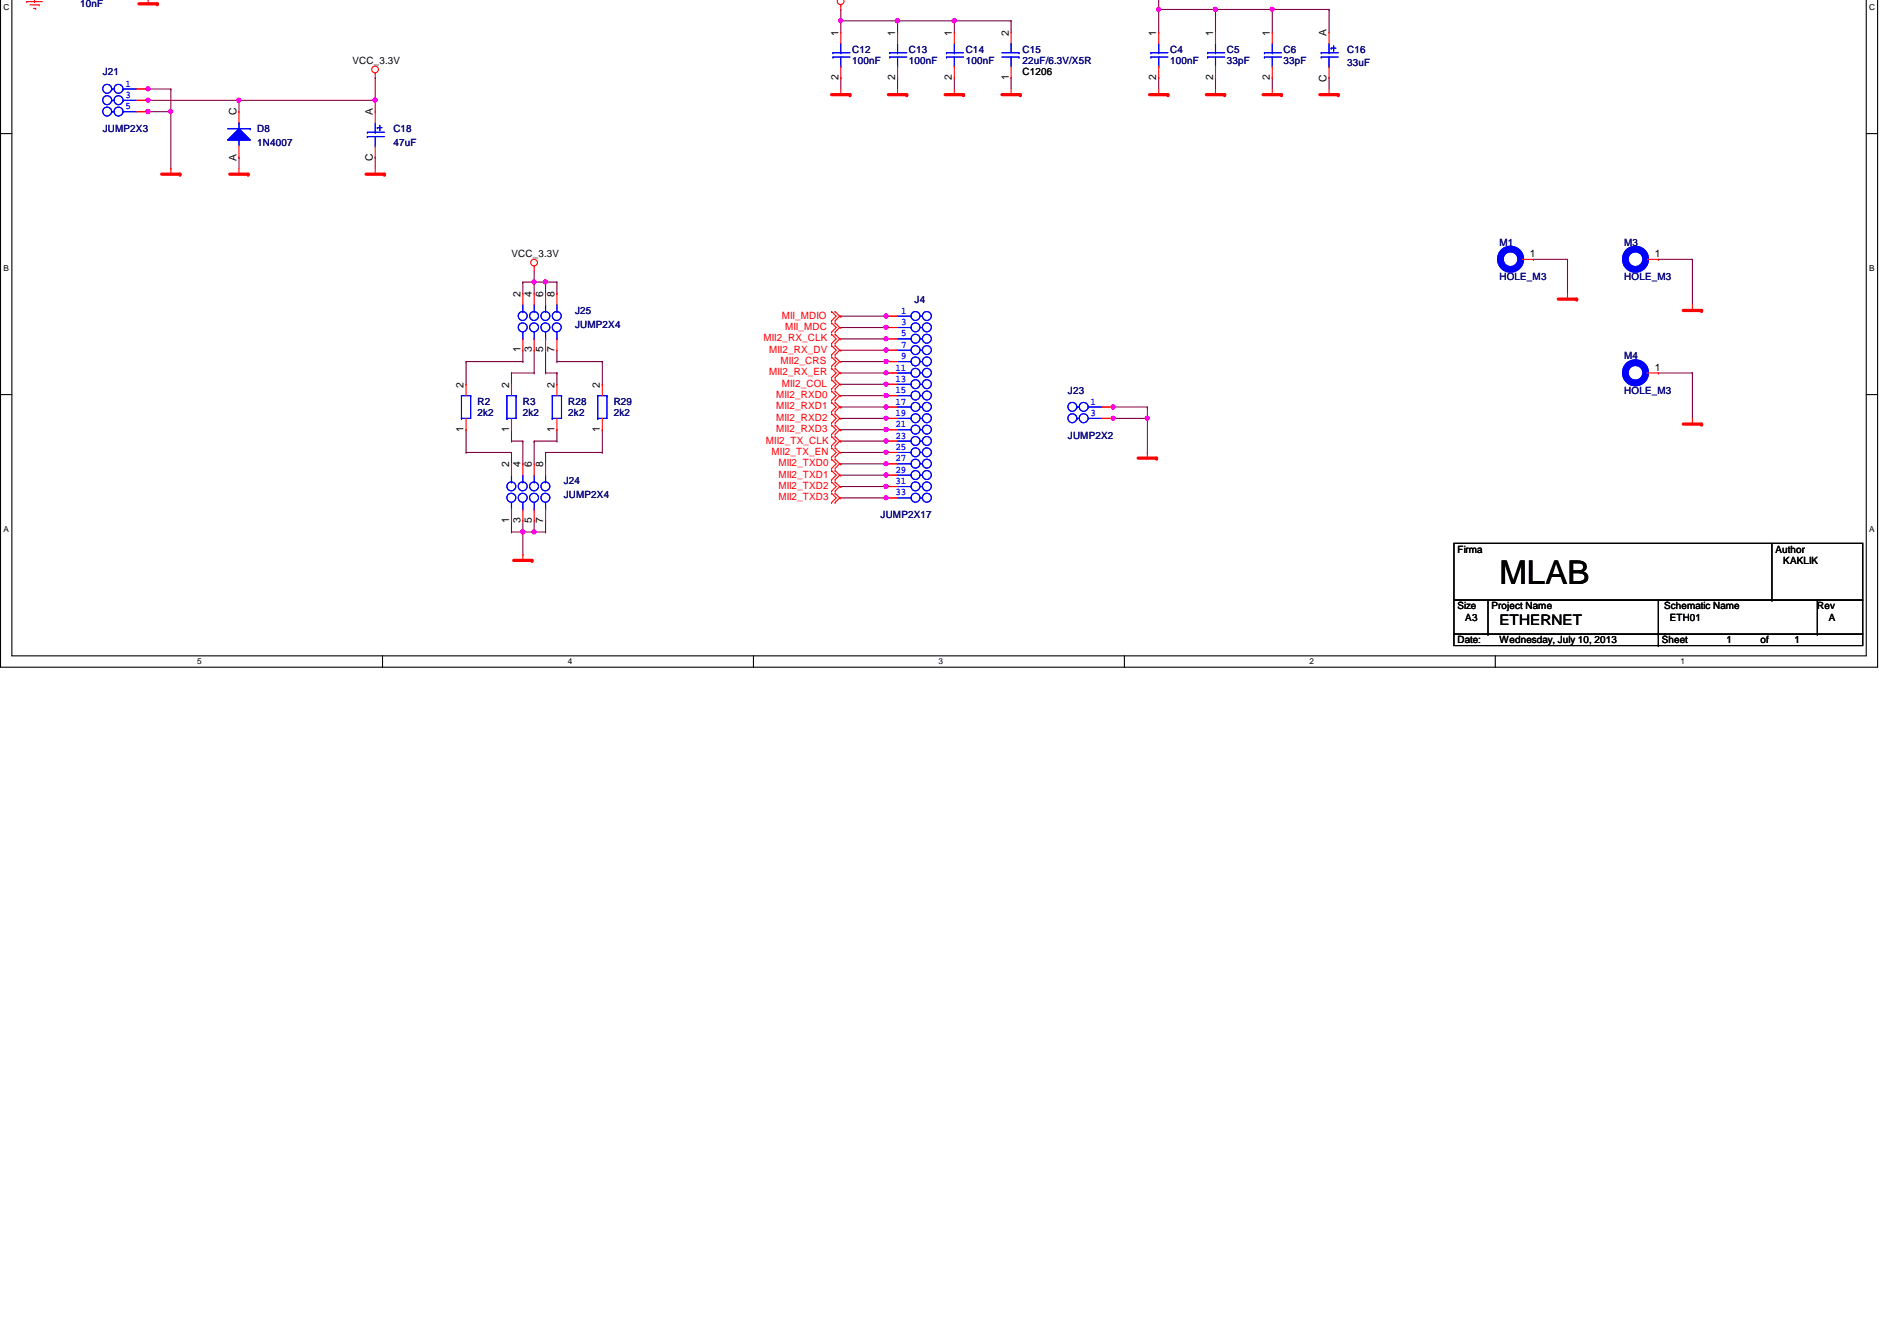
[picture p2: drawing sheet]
<svg xmlns="http://www.w3.org/2000/svg" width="297mm" height="210mm" viewBox="0 0 297 210" stroke-linecap="round" stroke-linejoin="round" font-family="sans-serif">
<defs><g id="words">
<text font-size="5.1" x="234.8" y="91.4">MLAB</text>
<text font-size="2.3" x="234.8" y="97.8">ETHERNET</text>
<g font-size="1.6" fill="#000080">
<text x="12.5" y="1.1">10nF</text>
<text x="16.1" y="11.8">J21</text>
<text x="133.4" y="8.3">C12</text>
<text x="133.4" y="10">100nF</text>
<text x="142.3" y="8.3">C13</text>
<text x="142.3" y="10">100nF</text>
<text x="151.2" y="8.3">C14</text>
<text x="151.2" y="10">100nF</text>
<text x="160.1" y="8.3">C15</text>
<text x="160.1" y="10">22uF/6.3V/X5R</text>
<text x="183.2" y="8.3">C4</text>
<text x="183.2" y="10">100nF</text>
<text x="192.1" y="8.3">C5</text>
<text x="192.1" y="10">33pF</text>
<text x="201" y="8.3">C6</text>
<text x="201" y="10">33pF</text>
<text x="210.9" y="8.3">C16</text>
<text x="210.9" y="10.4">33uF</text>
<text x="16.1" y="20.7">JUMP2X3</text>
<text x="40.3" y="20.7">D8</text>
<text x="40.3" y="22.8">1N4007</text>
<text x="61.6" y="20.7">C18</text>
<text x="61.6" y="22.8">47uF</text>
<text x="234.8" y="38.5">M1</text>
<text x="254.3" y="38.5">M3</text>
<text x="143.2" y="47.4">J4</text>
<text x="234.8" y="43.8">HOLE_M3</text>
<text x="254.3" y="43.8">HOLE_M3</text>
<text x="90" y="49.1">J25</text>
<text x="90" y="51.3">JUMP2X4</text>
<text x="254.3" y="56.3">M4</text>
<text x="74.8" y="63.4">R2</text>
<text x="74.8" y="65.2">2k2</text>
<text x="81.9" y="63.4">R3</text>
<text x="81.9" y="65.2">2k2</text>
<text x="89" y="63.4">R28</text>
<text x="89" y="65.2">2k2</text>
<text x="96.1" y="63.4">R29</text>
<text x="96.1" y="65.2">2k2</text>
<text x="167.2" y="61.6">J23</text>
<text x="254.3" y="61.6">HOLE_M3</text>
<text x="167.2" y="68.7">JUMP2X2</text>
<text x="88.3" y="75.8">J24</text>
<text x="88.3" y="77.9">JUMP2X4</text>
<text x="137.9" y="81.2">JUMP2X17</text>
</g>
<g font-size="1.6">
<text x="131.3" y="5.6" transform="rotate(-90 131.3 5.6)">1</text>
<text x="140.2" y="5.6" transform="rotate(-90 140.2 5.6)">1</text>
<text x="149.1" y="5.6" transform="rotate(-90 149.1 5.6)">1</text>
<text x="157.9" y="5.6" transform="rotate(-90 157.9 5.6)">2</text>
<text x="181.1" y="5.6" transform="rotate(-90 181.1 5.6)">1</text>
<text x="189.9" y="5.6" transform="rotate(-90 189.9 5.6)">1</text>
<text x="198.8" y="5.6" transform="rotate(-90 198.8 5.6)">1</text>
<text x="207.7" y="5.6" transform="rotate(-90 207.7 5.6)">A</text>
<text x="55.2" y="10">VCC_3.3V</text>
<text x="160.1" y="11.8">C1206</text>
<text x="131.3" y="12.5" transform="rotate(-90 131.3 12.5)">2</text>
<text x="140.2" y="12.5" transform="rotate(-90 140.2 12.5)">2</text>
<text x="149.1" y="12.5" transform="rotate(-90 149.1 12.5)">2</text>
<text x="157.9" y="12.5" transform="rotate(-90 157.9 12.5)">1</text>
<text x="181.1" y="12.5" transform="rotate(-90 181.1 12.5)">2</text>
<text x="189.9" y="12.5" transform="rotate(-90 189.9 12.5)">2</text>
<text x="198.8" y="12.5" transform="rotate(-90 198.8 12.5)">2</text>
<text x="207.7" y="12.8" transform="rotate(-90 207.7 12.8)">C</text>
<text x="37" y="18" transform="rotate(-90 37 18)">C</text>
<text x="58.4" y="18" transform="rotate(-90 58.4 18)">A</text>
<text x="37" y="25.1" transform="rotate(-90 37 25.1)">A</text>
<text x="58.4" y="25.2" transform="rotate(-90 58.4 25.2)">C</text>
<text x="80.1" y="40.3">VCC_3.3V</text>
<text x="239.6" y="40.2">1</text>
<text x="259.1" y="40.2">1</text>
<text x="81.5" y="46.5" transform="rotate(-90 81.5 46.5)">2</text>
<text x="83.3" y="46.5" transform="rotate(-90 83.3 46.5)">4</text>
<text x="85" y="46.5" transform="rotate(-90 85 46.5)">6</text>
<text x="86.8" y="46.5" transform="rotate(-90 86.8 46.5)">8</text>
<text x="81.5" y="55.2" transform="rotate(-90 81.5 55.2)">1</text>
<text x="83.3" y="55.2" transform="rotate(-90 83.3 55.2)">3</text>
<text x="85" y="55.2" transform="rotate(-90 85 55.2)">5</text>
<text x="86.8" y="55.2" transform="rotate(-90 86.8 55.2)">7</text>
<text x="259.1" y="58">1</text>
<text x="72.6" y="60.7" transform="rotate(-90 72.6 60.7)">2</text>
<text x="79.7" y="60.7" transform="rotate(-90 79.7 60.7)">2</text>
<text x="86.8" y="60.7" transform="rotate(-90 86.8 60.7)">2</text>
<text x="93.9" y="60.7" transform="rotate(-90 93.9 60.7)">2</text>
<text x="72.6" y="67.6" transform="rotate(-90 72.6 67.6)">1</text>
<text x="79.7" y="67.6" transform="rotate(-90 79.7 67.6)">1</text>
<text x="86.8" y="67.6" transform="rotate(-90 86.8 67.6)">1</text>
<text x="93.9" y="67.6" transform="rotate(-90 93.9 67.6)">1</text>
<text x="79.7" y="73.2" transform="rotate(-90 79.7 73.2)">2</text>
<text x="81.5" y="73.2" transform="rotate(-90 81.5 73.2)">4</text>
<text x="83.3" y="73.2" transform="rotate(-90 83.3 73.2)">6</text>
<text x="85" y="73.2" transform="rotate(-90 85 73.2)">8</text>
<text x="79.7" y="81.8" transform="rotate(-90 79.7 81.8)">1</text>
<text x="81.5" y="81.8" transform="rotate(-90 81.5 81.8)">3</text>
<text x="83.3" y="81.8" transform="rotate(-90 83.3 81.8)">5</text>
<text x="85" y="81.8" transform="rotate(-90 85 81.8)">7</text>
<text x="228.2" y="86.5">Firma</text>
<text x="278" y="86.5">Author</text>
<text x="279.2" y="88.3">KAKLIK</text>
<text x="228.2" y="95.4">Size</text>
<text x="233.5" y="95.4">Project Name</text>
<text x="260.6" y="95.4">Schematic Name</text>
<text x="284.6" y="95.4">Rev</text>
<text x="228.2" y="100.7">Date:</text>
<text x="229.4" y="97.2">A3</text>
<text x="234.8" y="100.7">Wednesday, July 10, 2013</text>
<text x="260.2" y="100.7">Sheet</text>
<text x="261.4" y="97.2">ETH01</text>
<text x="270.3" y="100.7">1</text>
<text x="275.7" y="100.7">of</text>
<text x="281" y="100.7">1</text>
<text x="286.3" y="97.2">A</text>
</g>
<g font-size="1.6" fill="#00f">
<text x="19.6" y="13.5">1</text>
<text x="19.6" y="15.3">3</text>
<text x="19.6" y="17.1">5</text>
<text x="141.1" y="49.1">1</text>
<text x="141.1" y="50.9">3</text>
<text x="141.1" y="52.7">5</text>
<text x="140.2" y="58">11</text>
<text x="140.2" y="59.8">13</text>
<text x="141.1" y="54.4">7</text>
<text x="141.1" y="56.2">9</text>
<text x="140.2" y="61.6">15</text>
<text x="140.2" y="63.3">17</text>
<text x="140.2" y="65.1">19</text>
<text x="170.8" y="63.3">1</text>
<text x="170.8" y="65.1">3</text>
<text x="140.2" y="66.9">21</text>
<text x="140.2" y="70.4">25</text>
<text x="140.2" y="68.7">23</text>
<text x="140.2" y="77.6">33</text>
<text x="140.2" y="75.8">31</text>
<text x="140.2" y="74">29</text>
<text x="140.2" y="72.2">27</text>
</g>
<g font-size="1.6" fill="#f00">
<text x="119.5" y="53.4">MII2_RX_CLK</text>
<text x="122.4" y="49.9">MII_MDIO</text>
<text x="122.9" y="51.6">MII_MDC</text>
<text x="120.4" y="58.8">MII2_RX_ER</text>
<text x="120.4" y="55.2">MII2_RX_DV</text>
<text x="122.2" y="57">MII2_CRS</text>
<text x="121.5" y="64.1">MII2_RXD1</text>
<text x="121.5" y="62.3">MII2_RXD0</text>
<text x="121.5" y="65.9">MII2_RXD2</text>
<text x="122.4" y="60.5">MII2_COL</text>
<text x="119.9" y="69.4">MII2_TX_CLK</text>
<text x="120.8" y="71.2">MII2_TX_EN</text>
<text x="121.5" y="67.6">MII2_RXD3</text>
<text x="121.9" y="74.8">MII2_TXD1</text>
<text x="121.9" y="73">MII2_TXD0</text>
<text x="121.9" y="76.5">MII2_TXD2</text>
<text x="121.9" y="78.3">MII2_TXD3</text>
</g>
<g font-size="1.3">
<text x=".5" y="1.6">C</text>
<text x="292.7" y="1.6">C</text>
<text x=".5" y="42.5">B</text>
<text x="292.7" y="42.5">B</text>
<text x=".5" y="83.3">A</text>
<text x="292.7" y="83.3">A</text>
<text x="30.9" y="104">5</text>
<text x="88.9" y="104">4</text>
<text x="147" y="104">3</text>
<text x="205.1" y="104">2</text>
<text x="263.1" y="104">1</text>
</g>
</g></defs>
<path d="M.1 0v104.4h293.9v-104.4M1.9 0v102.7h290.3v-102.7" fill="none" stroke="#000" stroke-width=".17"/>
<path d="M30.9 102.8h.6v1.4h-.6z" fill="#fff"/>
<path d="M59.9 102.7v1.7" fill="none" stroke="#000" stroke-width=".17"/>
<path d="M88.9 102.8h.7v1.4h-.7z" fill="#fff"/>
<path d="M118 102.7v1.7" fill="none" stroke="#000" stroke-width=".17"/>
<path d="M147 102.8h.7v1.4h-.7z" fill="#fff"/>
<path d="M176.1 102.7v1.7" fill="none" stroke="#000" stroke-width=".17"/>
<path d="M205.1 102.8h.6v1.4h-.6z" fill="#fff"/>
<path d="M234.1 102.7v1.7" fill="none" stroke="#000" stroke-width=".17"/>
<g fill="#fff">
<path d="M263.1 102.8h.7v1.4h-.7z"/>
<path d="M.5 .5h.9v1.4h-.9z"/>
<path d="M292.7 .5h.9v1.4h-.9z"/>
<path d="M.5 41.3h.9v1.4h-.9z"/>
<path d="M292.7 41.3h.8v1.4h-.8z"/>
</g>
<path d="M.1 20.9h1.8M292.2 20.9h1.8" fill="none" stroke="#000" stroke-width=".17"/>
<g fill="#fff">
<path d="M.5 82.2h.9v1.4h-.9z"/>
<path d="M292.7 82.2h.8v1.4h-.8z"/>
</g>
<path d="M.1 61.8h1.8M292.2 61.8h1.8" fill="none" stroke="#000" stroke-width=".17"/>
<path d="M181.4 1.5h.1M181.4 1.5h8.9M199.2 1.5h.1M199.2 1.5h8.9" fill="none" stroke="#800040" stroke-width=".17"/>
<circle cx="181.4" cy="1.5" r=".32" fill="#f0f"/>
<circle cx="181.4" cy="1.5" r=".32" fill="none" stroke="#f0f" stroke-width=".17"/>
<path d="M131.7 12.1h.1M131.7 3.3h.1M131.7 3.3v1.7M131.7 12.1v1.8M140.5 12.1h.1M140.5 12.1v1.8M190.3 1.5h.1M190.3 1.5v3.5M199.2 1.5h.1M199.2 1.5v3.5M208.1 1.5h.1M208.1 1.5v3.5" fill="none" stroke="#800040" stroke-width=".17"/>
<circle cx="199.2" cy="1.5" r=".32" fill="#f0f"/>
<circle cx="199.2" cy="1.5" r=".32" fill="none" stroke="#f0f" stroke-width=".17"/>
<path d="M149.4 3.3h.1M149.4 3.3h8.9" fill="none" stroke="#800040" stroke-width=".17"/>
<circle cx="149.4" cy="3.2" r=".32" fill="#f0f"/>
<circle cx="149.4" cy="3.2" r=".32" fill="none" stroke="#f0f" stroke-width=".17"/>
<g fill="none" stroke="#800040" stroke-width=".17">
<path d="M181.4 -.1v5.1M131.7 1.5h.1M131.7 3.3h.1M131.7 1.5v1.8M131.7 3.3h8.8M140.5 3.3h.1M140.5 3.3v1.7M149.4 12.1h.1M149.4 3.3h.1M149.4 3.3v1.7M149.4 12.1v1.8M158.3 12.1h.1"/>
<path d="M158.3 3.3h.1M158.3 3.3v1.7M158.3 12.1v1.8M181.4 1.5h.1M190.3 12.1h.1M190.3 12.1v1.8M199.2 12.1h.1M199.2 12.1v1.8M208.1 12.1h.1M208.1 12.1v1.8"/>
</g>
<circle cx="140.5" cy="3.2" r=".32" fill="#f0f"/>
<circle cx="140.5" cy="3.2" r=".32" fill="none" stroke="#f0f" stroke-width=".17"/>
<circle cx="131.6" cy="3.2" r=".32" fill="#f0f"/>
<circle cx="131.6" cy="3.2" r=".32" fill="none" stroke="#f0f" stroke-width=".17"/>
<path d="M140.5 3.3h.1M140.5 3.3h8.9M181.4 12.1h.1M181.4 12.1v1.8" fill="none" stroke="#800040" stroke-width=".17"/>
<circle cx="140.5" cy="3.2" r=".32" fill="#f0f"/>
<circle cx="140.5" cy="3.2" r=".32" fill="none" stroke="#f0f" stroke-width=".17"/>
<path d="M190.3 1.5h.1M190.3 1.5h8.9" fill="none" stroke="#800040" stroke-width=".17"/>
<circle cx="190.3" cy="1.5" r=".32" fill="#f0f"/>
<circle cx="190.3" cy="1.5" r=".32" fill="none" stroke="#f0f" stroke-width=".17"/>
<g fill="none" stroke="#800040" stroke-width=".17">
<path d="M23.2 17.5h3.6M26.8 17.5h.1M58.8 12.1h.1M58.8 12.1v3.6M240.1 40.6h.1M240.1 40.6h5.3M245.4 40.6h.1M245.4 40.6v5.3M259.7 40.6h.1M259.7 58.4h.1M259.7 40.6h5.3M259.7 58.4h5.3"/>
<path d="M265 40.6h.1M265 58.4h.1M265 40.6v7.1M265 58.4v7.1"/>
</g>
<circle cx="23.2" cy="17.5" r=".32" fill="#f0f"/>
<circle cx="23.2" cy="17.5" r=".32" fill="none" stroke="#f0f" stroke-width=".17"/>
<path d="M26.8 13.9h.1M26.8 13.9v12.5M26.8 26.4h.1" fill="none" stroke="#800040" stroke-width=".17"/>
<circle cx="26.7" cy="17.5" r=".32" fill="#f0f"/>
<circle cx="26.7" cy="17.5" r=".32" fill="none" stroke="#f0f" stroke-width=".17"/>
<path d="M23.2 13.9h.1M23.2 13.9h3.6" fill="none" stroke="#800040" stroke-width=".17"/>
<circle cx="23.2" cy="13.9" r=".32" fill="#f0f"/>
<circle cx="23.2" cy="13.9" r=".32" fill="none" stroke="#f0f" stroke-width=".17"/>
<path d="M23.2 15.7h14.2M37.4 15.7h.1" fill="none" stroke="#800040" stroke-width=".17"/>
<circle cx="23.2" cy="15.7" r=".32" fill="#f0f"/>
<circle cx="23.2" cy="15.7" r=".32" fill="none" stroke="#f0f" stroke-width=".17"/>
<circle cx="37.4" cy="15.7" r=".32" fill="#f0f"/>
<circle cx="37.4" cy="15.7" r=".32" fill="none" stroke="#f0f" stroke-width=".17"/>
<path d="M37.4 15.7h.1M37.4 15.7v1.8M37.4 15.7h21.4M58.8 15.7h.1M37.4 24.6h.1M37.4 24.6v1.8" fill="none" stroke="#800040" stroke-width=".17"/>
<circle cx="58.7" cy="15.7" r=".32" fill="#f0f"/>
<circle cx="58.7" cy="15.7" r=".32" fill="none" stroke="#f0f" stroke-width=".17"/>
<path d="M58.8 15.7h.1M58.8 15.7v1.8M58.8 24.6h.1M58.8 24.6v1.8M131.7 51.3h7.1M138.8 51.3h.1" fill="none" stroke="#800040" stroke-width=".17"/>
<circle cx="138.7" cy="51.2" r=".32" fill="#f0f"/>
<circle cx="138.7" cy="51.2" r=".32" fill="none" stroke="#f0f" stroke-width=".17"/>
<path d="M131.7 49.5h.1M131.7 49.5h7.1" fill="none" stroke="#800040" stroke-width=".17"/>
<circle cx="138.7" cy="49.5" r=".32" fill="#f0f"/>
<circle cx="138.7" cy="49.5" r=".32" fill="none" stroke="#f0f" stroke-width=".17"/>
<path d="M131.7 77.9h7.1M138.8 77.9h.1" fill="none" stroke="#800040" stroke-width=".17"/>
<circle cx="138.7" cy="77.9" r=".32" fill="#f0f"/>
<circle cx="138.7" cy="77.9" r=".32" fill="none" stroke="#f0f" stroke-width=".17"/>
<path d="M131.7 76.2h.1M131.7 76.2h7.1" fill="none" stroke="#800040" stroke-width=".17"/>
<circle cx="138.7" cy="76.1" r=".32" fill="#f0f"/>
<circle cx="138.7" cy="76.1" r=".32" fill="none" stroke="#f0f" stroke-width=".17"/>
<path d="M131.7 74.4h7.1M138.8 74.4h.1" fill="none" stroke="#800040" stroke-width=".17"/>
<circle cx="138.7" cy="74.4" r=".32" fill="#f0f"/>
<circle cx="138.7" cy="74.4" r=".32" fill="none" stroke="#f0f" stroke-width=".17"/>
<path d="M131.7 72.6h.1M131.7 72.6h7.1" fill="none" stroke="#800040" stroke-width=".17"/>
<circle cx="138.7" cy="72.6" r=".32" fill="#f0f"/>
<circle cx="138.7" cy="72.6" r=".32" fill="none" stroke="#f0f" stroke-width=".17"/>
<path d="M131.7 70.8h7.1M138.8 70.8h.1" fill="none" stroke="#800040" stroke-width=".17"/>
<circle cx="138.7" cy="70.8" r=".32" fill="#f0f"/>
<circle cx="138.7" cy="70.8" r=".32" fill="none" stroke="#f0f" stroke-width=".17"/>
<path d="M131.7 69h.1M131.7 69h7.1" fill="none" stroke="#800040" stroke-width=".17"/>
<circle cx="138.7" cy="69" r=".32" fill="#f0f"/>
<circle cx="138.7" cy="69" r=".32" fill="none" stroke="#f0f" stroke-width=".17"/>
<path d="M131.7 53h7.1M138.8 53h.1" fill="none" stroke="#800040" stroke-width=".17"/>
<circle cx="138.7" cy="53" r=".32" fill="#f0f"/>
<circle cx="138.7" cy="53" r=".32" fill="none" stroke="#f0f" stroke-width=".17"/>
<path d="M131.7 54.8h7.1M138.8 54.8h.1" fill="none" stroke="#800040" stroke-width=".17"/>
<circle cx="138.7" cy="54.8" r=".32" fill="#f0f"/>
<circle cx="138.7" cy="54.8" r=".32" fill="none" stroke="#f0f" stroke-width=".17"/>
<path d="M131.7 56.6h7.1M138.8 56.6h.1" fill="none" stroke="#800040" stroke-width=".17"/>
<circle cx="138.7" cy="56.6" r=".32" fill="#f0f"/>
<circle cx="138.7" cy="56.6" r=".32" fill="none" stroke="#f0f" stroke-width=".17"/>
<path d="M131.7 58.4h7.1M138.8 58.4h.1" fill="none" stroke="#800040" stroke-width=".17"/>
<circle cx="138.7" cy="58.4" r=".32" fill="#f0f"/>
<circle cx="138.7" cy="58.4" r=".32" fill="none" stroke="#f0f" stroke-width=".17"/>
<path d="M131.7 60.2h7.1M138.8 60.2h.1" fill="none" stroke="#800040" stroke-width=".17"/>
<circle cx="138.7" cy="60.1" r=".32" fill="#f0f"/>
<circle cx="138.7" cy="60.1" r=".32" fill="none" stroke="#f0f" stroke-width=".17"/>
<path d="M131.7 61.9h7.1M138.8 61.9h.1" fill="none" stroke="#800040" stroke-width=".17"/>
<circle cx="138.7" cy="61.9" r=".32" fill="#f0f"/>
<circle cx="138.7" cy="61.9" r=".32" fill="none" stroke="#f0f" stroke-width=".17"/>
<path d="M131.7 63.7h.1M131.7 63.7h7.1" fill="none" stroke="#800040" stroke-width=".17"/>
<circle cx="138.7" cy="63.7" r=".32" fill="#f0f"/>
<circle cx="138.7" cy="63.7" r=".32" fill="none" stroke="#f0f" stroke-width=".17"/>
<path d="M131.7 65.5h7.1M138.8 65.5h.1" fill="none" stroke="#800040" stroke-width=".17"/>
<circle cx="138.7" cy="65.5" r=".32" fill="#f0f"/>
<circle cx="138.7" cy="65.5" r=".32" fill="none" stroke="#f0f" stroke-width=".17"/>
<path d="M131.7 67.3h.1M131.7 67.3h7.1" fill="none" stroke="#800040" stroke-width=".17"/>
<circle cx="138.7" cy="67.2" r=".32" fill="#f0f"/>
<circle cx="138.7" cy="67.2" r=".32" fill="none" stroke="#f0f" stroke-width=".17"/>
<path d="M174.3 63.7h5.4M179.7 63.7h.1" fill="none" stroke="#800040" stroke-width=".17"/>
<circle cx="174.3" cy="63.7" r=".32" fill="#f0f"/>
<circle cx="174.3" cy="63.7" r=".32" fill="none" stroke="#f0f" stroke-width=".17"/>
<path d="M179.7 65.5h.1M179.7 63.7v1.8" fill="none" stroke="#800040" stroke-width=".17"/>
<circle cx="179.6" cy="65.5" r=".32" fill="#f0f"/>
<circle cx="179.6" cy="65.5" r=".32" fill="none" stroke="#f0f" stroke-width=".17"/>
<path d="M174.3 65.5h.1M174.3 65.5h5.4" fill="none" stroke="#800040" stroke-width=".17"/>
<circle cx="174.3" cy="65.5" r=".32" fill="#f0f"/>
<circle cx="174.3" cy="65.5" r=".32" fill="none" stroke="#f0f" stroke-width=".17"/>
<g fill="none" stroke="#800040" stroke-width=".17">
<path d="M73 56.6h.1M73 56.6h8.9M73 56.6v3.6M80.1 58.4h.1M80.1 58.4h3.5M80.1 58.4v1.8M81.9 56.6h.1M81.9 44.2h.1M81.9 44.2v1.7M81.9 54.8v1.8M81.9 44.2h1.7M83.6 58.4h.1"/>
<path d="M83.6 44.2h.1M83.6 42.4v1.8M83.6 54.8v3.6M85.4 58.4h.1M85.4 58.4h1.8M85.4 54.8v3.6M87.2 58.4h.1M87.2 56.6h.1M87.2 45.9h.1M87.2 56.6h7.1M87.2 44.2v1.7M87.2 54.8v1.8"/>
<path d="M87.2 58.4v1.8M94.3 56.6h.1M94.3 56.6v3.6M73 60.2h.1M73 70.8h.1M73 67.3h.1M73 67.3v3.5M73 70.8h7.1M80.1 60.2h.1M80.1 70.8h.1M80.1 69h.1M80.1 67.3v1.7"/>
<path d="M80.1 70.8v1.8M80.1 69h1.8M81.9 69h.1M81.9 72.6h.1M81.9 69v3.6M83.6 69h.1M83.6 69v3.6M83.6 69h3.6M85.4 70.8h.1M85.4 70.8v1.8M85.4 70.8h8.9M87.2 69h.1"/>
<path d="M87.2 67.3h.1M87.2 67.3v1.7M94.3 60.2h.1M94.3 70.8h.1M94.3 67.3h.1M94.3 67.3v3.5M179.7 70.8h.1M179.7 65.5v5.3"/>
</g>
<circle cx="83.6" cy="44.1" r=".32" fill="#f0f"/>
<circle cx="83.6" cy="44.1" r=".32" fill="none" stroke="#f0f" stroke-width=".17"/>
<path d="M83.6 44.2h1.8M85.4 44.2h.1" fill="none" stroke="#800040" stroke-width=".17"/>
<circle cx="85.4" cy="44.1" r=".32" fill="#f0f"/>
<circle cx="85.4" cy="44.1" r=".32" fill="none" stroke="#f0f" stroke-width=".17"/>
<path d="M83.6 44.2h.1M83.6 44.2v1.7M85.4 44.2h.1M85.4 44.2v1.7M85.4 44.2h1.8M87.2 44.2h.1M80.1 83.3h.1M80.1 81.5v1.8M80.1 83.3h1.8M81.9 83.3h.1" fill="none" stroke="#800040" stroke-width=".17"/>
<circle cx="81.8" cy="83.2" r=".32" fill="#f0f"/>
<circle cx="81.8" cy="83.2" r=".32" fill="none" stroke="#f0f" stroke-width=".17"/>
<path d="M81.9 86.8h.1M81.9 83.3h.1M81.9 81.5v5.3M81.9 83.3h1.7M83.6 83.3h.1M83.6 81.5v1.8M85.4 81.5h.1M85.4 81.5v1.8" fill="none" stroke="#800040" stroke-width=".17"/>
<circle cx="83.6" cy="83.2" r=".32" fill="#f0f"/>
<circle cx="83.6" cy="83.2" r=".32" fill="none" stroke="#f0f" stroke-width=".17"/>
<path d="M83.6 83.3h1.8M85.4 83.3h.1" fill="none" stroke="#800040" stroke-width=".17"/>
<path d="M158.3 14.8h.1M158.3 13.9v.9" fill="none" stroke="#f00" stroke-width=".17"/>
<path d="M156.9 14.8h2.9" fill="none" stroke="#f00" stroke-width=".51"/>
<circle cx="159.8" cy="14.8" r=".25" fill="#f00"/>
<path d="M140.5 14.8h.1M140.5 13.9v.9" fill="none" stroke="#f00" stroke-width=".17"/>
<path d="M139.1 14.8h2.9" fill="none" stroke="#f00" stroke-width=".51"/>
<circle cx="142" cy="14.8" r=".25" fill="#f00"/>
<path d="M190.3 14.8h.1M190.3 13.9v.9" fill="none" stroke="#f00" stroke-width=".17"/>
<path d="M188.9 14.8h2.9" fill="none" stroke="#f00" stroke-width=".51"/>
<circle cx="191.8" cy="14.8" r=".25" fill="#f00"/>
<path d="M149.4 14.8h.1M149.4 13.9v.9" fill="none" stroke="#f00" stroke-width=".17"/>
<path d="M148 14.8h2.9" fill="none" stroke="#f00" stroke-width=".51"/>
<circle cx="150.9" cy="14.8" r=".25" fill="#f00"/>
<path d="M132.1 -.1a.52 .52 0 0 1-.5 .8 .52 .52 0 0 1-.4-.8M131.7 .8h.1M131.7 .8v.7M208.1 14.8h.1M208.1 13.9v.9" fill="none" stroke="#f00" stroke-width=".17"/>
<path d="M206.7 14.8h2.8" fill="none" stroke="#f00" stroke-width=".51"/>
<circle cx="209.5" cy="14.8" r=".25" fill="#f00"/>
<path d="M131.7 14.8h.1M131.7 13.9v.9" fill="none" stroke="#f00" stroke-width=".17"/>
<path d="M130.2 14.8h2.9" fill="none" stroke="#f00" stroke-width=".51"/>
<circle cx="133.1" cy="14.8" r=".25" fill="#f00"/>
<path d="M199.2 14.8h.1M199.2 13.9v.9" fill="none" stroke="#f00" stroke-width=".17"/>
<path d="M197.8 14.8h2.9" fill="none" stroke="#f00" stroke-width=".51"/>
<circle cx="200.7" cy="14.8" r=".25" fill="#f00"/>
<path d="M181.4 14.8h.1M181.4 13.9v.9" fill="none" stroke="#f00" stroke-width=".17"/>
<path d="M180 14.8h2.9" fill="none" stroke="#f00" stroke-width=".51"/>
<circle cx="182.9" cy="14.8" r=".25" fill="#f00"/>
<path d="M245.4 46.8h.1M245.4 45.9v.9" fill="none" stroke="#f00" stroke-width=".17"/>
<path d="M244 46.8h2.9" fill="none" stroke="#f00" stroke-width=".51"/>
<circle cx="246.9" cy="46.8" r=".25" fill="#f00"/>
<path d="M265 48.6h.1M265 47.7v.9" fill="none" stroke="#f00" stroke-width=".17"/>
<path d="M263.6 48.6h2.8" fill="none" stroke="#f00" stroke-width=".51"/>
<circle cx="266.4" cy="48.6" r=".25" fill="#f00"/>
<path d="M265 66.4h.1M265 65.5v.9" fill="none" stroke="#f00" stroke-width=".17"/>
<path d="M263.6 66.4h2.8" fill="none" stroke="#f00" stroke-width=".51"/>
<circle cx="266.4" cy="66.4" r=".25" fill="#f00"/>
<g fill="none" stroke="#f00" stroke-width=".17">
<path d="M58.8 11.4h.1M58.8 11.4v.7M37.4 27.3h.1M37.4 26.4v.9"/>
<circle cx="58.7" cy="10.9" r=".52"/>
</g>
<path d="M36 27.3h2.9" fill="none" stroke="#f00" stroke-width=".51"/>
<circle cx="38.9" cy="27.3" r=".25" fill="#f00"/>
<path d="M58.8 27.3h.1M58.8 26.4v.9" fill="none" stroke="#f00" stroke-width=".17"/>
<path d="M57.3 27.3h2.9" fill="none" stroke="#f00" stroke-width=".51"/>
<circle cx="60.2" cy="27.3" r=".25" fill="#f00"/>
<path d="M26.8 27.3h.1M26.8 26.4v.9" fill="none" stroke="#f00" stroke-width=".17"/>
<path d="M25.3 27.3h2.9" fill="none" stroke="#f00" stroke-width=".51"/>
<circle cx="28.2" cy="27.3" r=".25" fill="#f00"/>
<path d="M5.4 0v.3M23.2 0v.6M4.2 .3h.1M4.2 .3h2.4M4.7 .8h1.4M5.2 1.3h.4M5.4 .3h.1M5.6 1.3h.1M6.1 .8h.1M23.2 .6h.1" fill="none" stroke="#f00" stroke-width=".17"/>
<path d="M21.8 .6h2.8" fill="none" stroke="#f00" stroke-width=".51"/>
<circle cx="24.6" cy=".6" r=".25" fill="#f00"/>
<path d="M81.9 87.7h.1M81.9 86.8v.9" fill="none" stroke="#f00" stroke-width=".17"/>
<path d="M80.4 87.7h2.9" fill="none" stroke="#f00" stroke-width=".51"/>
<circle cx="83.3" cy="87.7" r=".25" fill="#f00"/>
<path d="M179.7 71.7h.1M179.7 70.8v.9" fill="none" stroke="#f00" stroke-width=".17"/>
<path d="M178.2 71.7h2.9" fill="none" stroke="#f00" stroke-width=".51"/>
<circle cx="181.1" cy="71.7" r=".25" fill="#f00"/>
<g fill="none" stroke="#f00" stroke-width=".17">
<path d="M21.4 13.9h1.8M21.4 15.7h1.8M21.4 17.5h1.8M23.2 13.9h.1M23.2 15.7h.1M23.2 17.5h.1M58.8 17.5h.1M58.8 17.5v1.8M140.5 5h.1M140.5 12.1h.1M140.5 5v1.8M140.5 10.4v1.7"/>
<path d="M158.3 12.1h.1M158.3 5h.1M158.3 5v1.8M158.3 10.4v1.7M181.4 5h.1M181.4 12.1h.1M181.4 5v1.8M181.4 10.4v1.7M190.3 5h.1M190.3 12.1h.1M190.3 5v1.8M190.3 10.4v1.7"/>
<path d="M199.2 5h.1M199.2 12.1h.1M199.2 5v1.8M199.2 10.4v1.7M208.1 5h.1M208.1 12.1h.1M208.1 5v1.8M208.1 10.4v1.7M58.8 24.6h.1M58.8 22.8v1.8M81.9 54.8h.1M81.9 45.9h.1"/>
<path d="M81.9 45.9v1.8M81.9 53v1.8M83.6 41.7h.1M83.6 54.8h.1M83.6 45.9h.1M83.6 41.7v.7M83.6 45.9v1.8M83.6 53v1.8M85.4 54.8h.1M85.4 45.9h.1M85.4 45.9v1.8M85.4 53v1.8"/>
<path d="M87.2 54.8h.1M87.2 45.9h.1M87.2 45.9v1.8M87.2 53v1.8M130.2 52.3h.1M130.2 53.8h.1M130.2 57.7h.1M130.2 59.1h.1M130.2 54.1h.1M130.2 55.5h.1M130.2 59.4h.1M130.2 55.9h.1"/>
<path d="M130.2 57.3h.1M130.2 48.8h.1M130.2 50.2h.1M130.2 50.5h.1M130.2 52h.1M130.2 52.3l.7 .7-.7 .8M130.2 57.7l.7 .7-.7 .7M130.2 54.1l.7 .7-.7 .7M130.2 59.4l.7 .8-.7 .7M130.2 55.9l.7 .7-.7 .7M130.2 48.8l.7 .7-.7 .7M130.2 50.5l.7 .8-.7 .7"/>
<path d="M130.8 53.8h.1M130.8 52.3h.1M130.8 59.1h.1M130.8 57.7h.1M130.8 55.5h.1M130.8 54.1h.1M130.8 59.4h.1M130.8 57.3h.1M130.8 55.9h.1M130.8 50.2h.1M130.8 48.8h.1M130.8 52h.1"/>
<path d="M130.8 50.5h.1M130.8 52.3l.7 .7M130.8 57.7l.7 .7M130.8 54.1l.7 .7M130.8 59.4l.7 .8M130.8 55.9l.7 .7M130.8 48.8l.7 .7M130.8 50.5l.7 .8M131.5 53h.2M131.5 53l-.7 .8M131.5 58.4h.2M131.5 58.4l-.7 .7"/>
<path d="M131.5 54.8h.2M131.5 54.8l-.7 .7M131.5 56.6h.2M131.5 56.6l-.7 .7M131.5 49.5h.2M131.5 49.5l-.7 .7M131.5 51.3h.2M131.5 51.3l-.7 .7M131.7 53h.1M131.7 58.4h.1M131.7 54.8h.1M131.7 56.6h.1"/>
<path d="M131.7 49.5h.1M131.7 51.3h.1M138.8 49.5h.1M138.8 51.3h.1M138.8 53h.1M138.8 54.8h.1M138.8 56.6h.1M138.8 58.4h.1M138.8 53h1.7M138.8 58.4h1.7M138.8 54.8h1.7M138.8 56.6h1.7"/>
<path d="M138.8 49.5h1.7M138.8 51.3h1.7M238.3 40.6h1.8M240.1 40.6h.1M257.9 58.4h1.8M259.7 58.4h.1M73 67.3h.1M73 60.2h.1M73 60.2v1.7M73 65.5v1.8M80.1 72.6h.1M80.1 67.3h.1"/>
<path d="M80.1 60.2h.1M80.1 60.2v1.7M80.1 65.5v1.8M80.1 72.6v1.8M80.1 79.7v1.8M81.9 72.6h.1M81.9 72.6v1.8M81.9 79.7v1.8M83.6 72.6h.1M83.6 72.6v1.8M83.6 79.7v1.8M85.4 72.6h.1"/>
<path d="M85.4 72.6v1.8M85.4 79.7v1.8M87.2 67.3h.1M87.2 60.2h.1M87.2 60.2v1.7M87.2 65.5v1.8M94.3 67.3h.1M94.3 60.2h.1M94.3 60.2v1.7M94.3 65.5v1.8M130.2 68.3h.1M130.2 69.8h.1"/>
<path d="M130.2 73.7h.1M130.2 75.1h.1M130.2 71.9h.1M130.2 73.3h.1M130.2 75.4h.1M130.2 76.9h.1M130.2 63h.1M130.2 64.4h.1M130.2 61.2h.1M130.2 62.7h.1M130.2 64.8h.1M130.2 66.2h.1"/>
<path d="M130.2 70.1h.1M130.2 71.5h.1M130.2 77.2h.1M130.2 78.7h.1M130.2 66.5h.1M130.2 68h.1M130.2 60.9h.1M130.2 68.3l.7 .7-.7 .8M130.2 73.7l.7 .7-.7 .7M130.2 71.9l.7 .7-.7 .7M130.2 75.4l.7 .8-.7 .7M130.2 63l.7 .7-.7 .7"/>
<path d="M130.2 61.2l.7 .7-.7 .8M130.2 64.8l.7 .7-.7 .7M130.2 70.1l.7 .7-.7 .7M130.2 77.2l.7 .7-.7 .8M130.2 66.5l.7 .8-.7 .7M130.8 69.8h.1M130.8 68.3h.1M130.8 75.1h.1M130.8 73.7h.1M130.8 73.3h.1M130.8 71.9h.1M130.8 76.9h.1"/>
<path d="M130.8 75.4h.1M130.8 64.4h.1M130.8 63h.1M130.8 62.7h.1M130.8 61.2h.1M130.8 66.2h.1M130.8 64.8h.1M130.8 71.5h.1M130.8 70.1h.1M130.8 78.7h.1M130.8 77.2h.1M130.8 68h.1"/>
<path d="M130.8 66.5h.1M130.8 60.9h.1M130.8 68.3l.7 .7M130.8 73.7l.7 .7M130.8 71.9l.7 .7M130.8 75.4l.7 .8M130.8 63l.7 .7M130.8 61.2l.7 .7M130.8 64.8l.7 .7M130.8 70.1l.7 .7M130.8 77.2l.7 .7M130.8 66.5l.7 .8"/>
<path d="M131.5 69h.2M131.5 69l-.7 .8M131.5 74.4h.2M131.5 74.4l-.7 .7M131.5 72.6h.2M131.5 72.6l-.7 .7M131.5 76.2h.2M131.5 76.2l-.7 .7M131.5 63.7h.2M131.5 63.7l-.7 .7M131.5 61.9h.2M131.5 61.9l-.7 .8"/>
<path d="M131.5 65.5h.2M131.5 65.5l-.7 .7M131.5 70.8h.2M131.5 70.8l-.7 .7M131.5 77.9h.2M131.5 77.9l-.7 .8M131.5 67.3h.2M131.5 67.3l-.7 .7M131.5 60.2h.2M131.5 60.2l-.7 .7M131.7 69h.1M131.7 74.4h.1"/>
<path d="M131.7 72.6h.1M131.7 76.2h.1M131.7 63.7h.1M131.7 61.9h.1M131.7 65.5h.1M131.7 70.8h.1M131.7 77.9h.1M131.7 67.3h.1M131.7 60.2h.1M138.8 60.2h.1M138.8 61.9h.1M138.8 63.7h.1"/>
<path d="M138.8 65.5h.1M138.8 67.3h.1M138.8 69h.1M138.8 70.8h.1M138.8 72.6h.1M138.8 74.4h.1M138.8 76.2h.1M138.8 77.9h.1M138.8 69h1.7M138.8 74.4h1.7M138.8 72.6h1.7M138.8 76.2h1.7"/>
<path d="M138.8 63.7h1.7M138.8 61.9h1.7M138.8 65.5h1.7M138.8 70.8h1.7M138.8 77.9h1.7M138.8 67.3h1.7M138.8 60.2h1.7M80.1 81.5h.1M81.9 81.5h.1M83.6 81.5h.1M85.4 81.5h.1"/>
<circle cx="83.6" cy="41.1" r=".52"/>
</g>
<path d="M227.7 85h64v8.9h-64zM227.7 93.9h64v5.4h-64zM227.7 99.3h64v1.7h-64zM233 99.3h.1M233 93.9v5.4M259.7 99.3h.1M259.7 93.9v7.1M277.4 93.9h.1M277.4 85v8.9M284.6 99.3h.1M284.6 93.9v5.4M259.7 101h.1" fill="none" stroke="#000" stroke-width=".17"/>
<g fill="none" stroke="#00f" stroke-width=".17">
<path d="M17.5 13.9h.1M17.5 15.7h.1M17.5 17.5h.1M17.5 13.9h.4M17.5 15.7h.4M17.5 17.5h.4M19.3 13.9h.1M19.3 15.7h.1M19.3 17.5h.1M19.3 13.9h2.1M19.3 15.7h2.1M19.3 17.5h2.1"/>
<path d="M37.4 19.3h.1M37.4 19.3v.9M58.8 19.3v1.4M59.1 20h.1M59.1 20h.7M59.5 19.6v.7M139.3 8.3h.1M139.3 8.9h.1M139.3 8.3h2.7M139.3 8.9h2.7M140.5 8.3h.1M140.5 10.4h.1"/>
<path d="M140.5 6.8v1.5M140.5 8.9v1.5M156.9 8.3h2.7M156.9 8.9h2.7M158.3 8.9h.1M158.3 6.8h.1M158.3 6.8v1.5M158.3 8.9v1.5M159.6 8.9h.1M159.6 8.3h.1M180.2 8.3h.1M180.2 8.9h.1"/>
<path d="M180.2 8.3h2.7M180.2 8.9h2.7M181.4 8.3h.1M181.4 10.4h.1M181.4 6.8v1.5M181.4 8.9v1.5M189.1 8.3h.1M189.1 8.9h.1M189.1 8.3h2.7M189.1 8.9h2.7M190.3 8.3h.1M190.3 10.4h.1"/>
<path d="M190.3 6.8v1.5M190.3 8.9v1.5M198 8.3h.1M198 8.9h.1M198 8.3h2.7M198 8.9h2.7M199.2 8.3h.1M199.2 10.4h.1M199.2 6.8v1.5M199.2 8.9v1.5M206.9 8.3h.1M206.9 8.9h.1"/>
<path d="M206.9 8.3h2.6M206.9 8.9h2.6M208.1 8.3h.1M208.1 10.4h.1M208.1 6.8v1.5M208.1 8.9v1.5M208.4 7.5h.1M208.4 7.5h.8M208.8 7.9h.1M208.8 7.2v.7M35.6 20.2h3.6M39.2 20.2h.1"/>
<path d="M57.5 20.7h.1M57.5 21.4h.1M57.5 20.7h2.7M57.5 21.4h2.7M58.8 20.7h.1M58.8 22.8h.1M58.8 21.4v1.4M59.5 20.3h.1M81.9 53h.1M81.9 48.8h.1M81.9 47.7v1.1M81.9 52v1"/>
<path d="M83.6 53h.1M83.6 48.8h.1M83.6 47.7v1.1M83.6 52v1M85.4 53h.1M85.4 48.8h.1M85.4 47.7v1.1M85.4 52v1M87.2 53h.1M87.2 48.8h.1M87.2 47.7v1.1M87.2 52v1"/>
<path d="M140.5 49.5h2.2M140.5 51.3h2.2M140.5 53h2.2M140.5 54.8h2.2M140.5 56.6h2.2M140.5 58.4h2.2M142.7 49.5h.1M142.7 51.3h.1M142.7 53h.1M142.7 54.8h.1M142.7 56.6h.1M142.7 58.4h.1"/>
<path d="M144.1 49.5h.3M144.1 51.3h.3M144.1 53h.3M144.1 54.8h.3M144.1 56.6h.3M144.1 58.4h.3M144.4 49.5h.1M144.4 51.3h.1M144.4 53h.1M144.4 54.8h.1M144.4 56.6h.1M144.4 58.4h.1"/>
<path d="M238.2 40.6h.1M257.7 58.4h.1M257.7 58.4h.2M72.3 65.5h.1M72.3 61.9h.1M72.3 61.9h1.4M72.3 61.9v3.6M73.7 61.9h.1M73.7 61.9v3.6h-1.4M79.4 65.5h.1M79.4 61.9h.1M79.4 61.9v3.6"/>
<path d="M79.4 61.9h1.4M80.1 79.7h.1M80.1 75.4h.1M80.1 74.4v1M80.1 78.7v1M80.8 61.9h.1M80.8 61.9v3.6h-1.4M81.9 79.7h.1M81.9 75.4h.1M81.9 74.4v1M81.9 78.7v1M83.6 79.7h.1"/>
<path d="M83.6 75.4h.1M83.6 74.4v1M83.6 78.7v1M85.4 79.7h.1M85.4 75.4h.1M85.4 74.4v1M85.4 78.7v1M86.5 65.5h.1M86.5 61.9h.1M86.5 61.9h1.4M86.5 61.9v3.6M87.9 61.9h.1"/>
<path d="M87.9 61.9v3.6h-1.4M93.6 65.5h.1M93.6 61.9h.1M93.6 61.9h1.4M93.6 61.9v3.6M95 61.9h.1M95 61.9v3.6h-1.4M140.5 65.5h2.2M140.5 61.9h2.2M140.5 60.2h2.2M140.5 63.7h2.2M140.5 67.3h2.2"/>
<path d="M140.5 77.9h2.2M140.5 76.2h2.2M140.5 74.4h2.2M140.5 72.6h2.2M140.5 70.8h2.2M140.5 69h2.2M142.7 60.2h.1M142.7 61.9h.1M142.7 63.7h.1M142.7 65.5h.1M142.7 67.3h.1M142.7 77.9h.1"/>
<path d="M142.7 76.2h.1M142.7 74.4h.1M142.7 72.6h.1M142.7 70.8h.1M142.7 69h.1M144.1 65.5h.3M144.1 61.9h.3M144.1 60.2h.3M144.1 63.7h.3M144.1 67.3h.3M144.1 77.9h.3M144.1 76.2h.3"/>
<path d="M144.1 74.4h.3M144.1 72.6h.3M144.1 70.8h.3M144.1 69h.3M144.4 60.2h.1M144.4 61.9h.1M144.4 63.7h.1M144.4 65.5h.1M144.4 67.3h.1M144.4 77.9h.1M144.4 76.2h.1M144.4 74.4h.1"/>
<path d="M144.4 72.6h.1M144.4 70.8h.1M144.4 69h.1"/>
<circle cx="16.8" cy="13.9" r=".7"/>
<circle cx="16.8" cy="15.7" r=".7"/>
<circle cx="16.8" cy="17.5" r=".7"/>
<circle cx="18.6" cy="17.5" r=".7"/>
<circle cx="18.6" cy="15.7" r=".7"/>
<circle cx="18.6" cy="13.9" r=".7"/>
<circle cx="81.8" cy="51.2" r=".7"/>
<circle cx="81.8" cy="49.5" r=".7"/>
<circle cx="83.6" cy="49.5" r=".7"/>
<circle cx="83.6" cy="51.2" r=".7"/>
<circle cx="85.4" cy="49.5" r=".7"/>
<circle cx="85.4" cy="51.2" r=".7"/>
<circle cx="87.2" cy="51.2" r=".7"/>
<circle cx="87.2" cy="49.5" r=".7"/>
<circle cx="143.4" cy="49.5" r=".7"/>
<circle cx="143.4" cy="58.3" r=".7"/>
<circle cx="143.4" cy="56.6" r=".7"/>
<circle cx="143.4" cy="53" r=".7"/>
<circle cx="143.4" cy="54.8" r=".7"/>
<circle cx="143.4" cy="51.2" r=".7"/>
<circle cx="145.1" cy="53" r=".7"/>
<circle cx="145.1" cy="58.3" r=".7"/>
<circle cx="145.1" cy="49.5" r=".7"/>
<circle cx="145.1" cy="54.8" r=".7"/>
<circle cx="145.1" cy="56.6" r=".7"/>
<circle cx="145.1" cy="51.2" r=".7"/>
<circle cx="80.1" cy="76.1" r=".7"/>
<circle cx="80.1" cy="77.9" r=".7"/>
<circle cx="81.8" cy="76.1" r=".7"/>
<circle cx="81.8" cy="77.9" r=".7"/>
<circle cx="83.6" cy="76.1" r=".7"/>
<circle cx="83.6" cy="77.9" r=".7"/>
<circle cx="85.4" cy="77.9" r=".7"/>
<circle cx="85.4" cy="76.1" r=".7"/>
<circle cx="143.4" cy="76.1" r=".7"/>
<circle cx="143.4" cy="63.7" r=".7"/>
<circle cx="143.4" cy="72.6" r=".7"/>
<circle cx="143.4" cy="70.8" r=".7"/>
<circle cx="143.4" cy="77.9" r=".7"/>
<circle cx="143.4" cy="69" r=".7"/>
<circle cx="143.4" cy="60.1" r=".7"/>
<circle cx="143.4" cy="67.2" r=".7"/>
<circle cx="143.4" cy="74.4" r=".7"/>
<circle cx="143.4" cy="61.9" r=".7"/>
<circle cx="143.4" cy="65.5" r=".7"/>
<circle cx="145.1" cy="60.1" r=".7"/>
<circle cx="145.1" cy="61.9" r=".7"/>
<circle cx="145.1" cy="70.8" r=".7"/>
<circle cx="145.1" cy="65.5" r=".7"/>
<circle cx="145.1" cy="76.1" r=".7"/>
<circle cx="145.1" cy="63.7" r=".7"/>
<circle cx="145.1" cy="77.9" r=".7"/>
<circle cx="145.1" cy="69" r=".7"/>
<circle cx="145.1" cy="67.2" r=".7"/>
<circle cx="145.1" cy="74.4" r=".7"/>
<circle cx="145.1" cy="72.6" r=".7"/>
</g>
<g fill="none" stroke="#00f" stroke-width="1.1">
<circle cx="236.5" cy="40.6" r="1.6"/>
<circle cx="256.1" cy="58.4" r="1.6"/>
</g>
<path d="M35.6 21.9l1.8-1.7 1.8 1.7z" fill="#00f"/>
<path d="M37.4 19.3h.1M37.4 19.3v.9M35.6 21.9l1.8-1.7 1.8 1.7zM35.6 20.2h3.6M37.4 21.9h.1M37.4 21.9v.9M39.2 20.2h.1" fill="none" stroke="#00f" stroke-width=".17"/>
<path d="M35.6 21.9l1.8-1.7 1.8 1.7z" fill="#00f"/>
<g fill="none" stroke="#00f" stroke-width=".17">
<path d="M130.4 8.3h.1M130.4 8.9h.1M130.4 8.3h2.7M130.4 8.9h2.7M131.7 8.3h.1M131.7 10.4h.1M131.7 6.8v1.5M131.7 8.9v1.5M148.2 8.3h.1M148.2 8.9h.1M148.2 8.3h2.7M148.2 8.9h2.7"/>
<path d="M149.4 8.3h.1M149.4 10.4h.1M149.4 6.8v1.5M149.4 8.9v1.5M35.6 21.9l1.8-1.7 1.8 1.7zM37.4 21.9h.1M37.4 21.9v.9M257.7 40.6h.1M257.7 40.6h.2M168.7 63.7h.1M168.7 65.5h.1M168.7 63.7h.3"/>
<path d="M168.7 65.5h.3M170.4 63.7h.1M170.4 65.5h.1M170.4 63.7h2.1M170.4 65.5h2.1"/>
<circle cx="167.9" cy="63.7" r=".7"/>
<circle cx="167.9" cy="65.5" r=".7"/>
<circle cx="169.7" cy="63.7" r=".7"/>
<circle cx="169.7" cy="65.5" r=".7"/>
</g>
<g fill="none" stroke="#f00" stroke-width=".17">
<path d="M37.4 17.5h.1M37.4 17.5v1.8M131.7 5h.1M131.7 12.1h.1M131.7 5v1.8M131.7 10.4v1.7M149.4 5h.1M149.4 12.1h.1M149.4 5v1.8M149.4 10.4v1.7M37.4 24.6h.1M37.4 22.8v1.8"/>
<path d="M257.9 40.6h1.8M259.7 40.6h.1M172.5 63.7h1.8M172.5 65.5h1.8M174.3 63.7h.1M174.3 65.5h.1"/>
</g>
<circle cx="256.1" cy="40.6" r="1.6" fill="none" stroke="#00f" stroke-width="1.1"/>
<circle cx="181.4" cy="1.5" r=".32" fill="#f0f"/>
<circle cx="181.4" cy="1.5" r=".32" fill="none" stroke="#f0f" stroke-width=".17"/>
<circle cx="199.2" cy="1.5" r=".32" fill="#f0f"/>
<circle cx="199.2" cy="1.5" r=".32" fill="none" stroke="#f0f" stroke-width=".17"/>
<circle cx="149.4" cy="3.2" r=".32" fill="#f0f"/>
<circle cx="149.4" cy="3.2" r=".32" fill="none" stroke="#f0f" stroke-width=".17"/>
<circle cx="140.5" cy="3.2" r=".32" fill="#f0f"/>
<circle cx="140.5" cy="3.2" r=".32" fill="none" stroke="#f0f" stroke-width=".17"/>
<circle cx="131.6" cy="3.2" r=".32" fill="#f0f"/>
<circle cx="131.6" cy="3.2" r=".32" fill="none" stroke="#f0f" stroke-width=".17"/>
<circle cx="140.5" cy="3.2" r=".32" fill="#f0f"/>
<circle cx="140.5" cy="3.2" r=".32" fill="none" stroke="#f0f" stroke-width=".17"/>
<circle cx="190.3" cy="1.5" r=".32" fill="#f0f"/>
<circle cx="190.3" cy="1.5" r=".32" fill="none" stroke="#f0f" stroke-width=".17"/>
<circle cx="23.2" cy="17.5" r=".32" fill="#f0f"/>
<circle cx="23.2" cy="17.5" r=".32" fill="none" stroke="#f0f" stroke-width=".17"/>
<circle cx="26.7" cy="17.5" r=".32" fill="#f0f"/>
<circle cx="26.7" cy="17.5" r=".32" fill="none" stroke="#f0f" stroke-width=".17"/>
<circle cx="23.2" cy="13.9" r=".32" fill="#f0f"/>
<circle cx="23.2" cy="13.9" r=".32" fill="none" stroke="#f0f" stroke-width=".17"/>
<circle cx="23.2" cy="15.7" r=".32" fill="#f0f"/>
<circle cx="23.2" cy="15.7" r=".32" fill="none" stroke="#f0f" stroke-width=".17"/>
<circle cx="37.4" cy="15.7" r=".32" fill="#f0f"/>
<circle cx="37.4" cy="15.7" r=".32" fill="none" stroke="#f0f" stroke-width=".17"/>
<circle cx="58.7" cy="15.7" r=".32" fill="#f0f"/>
<circle cx="58.7" cy="15.7" r=".32" fill="none" stroke="#f0f" stroke-width=".17"/>
<circle cx="138.7" cy="51.2" r=".32" fill="#f0f"/>
<circle cx="138.7" cy="51.2" r=".32" fill="none" stroke="#f0f" stroke-width=".17"/>
<circle cx="138.7" cy="49.5" r=".32" fill="#f0f"/>
<circle cx="138.7" cy="49.5" r=".32" fill="none" stroke="#f0f" stroke-width=".17"/>
<circle cx="138.7" cy="77.9" r=".32" fill="#f0f"/>
<circle cx="138.7" cy="77.9" r=".32" fill="none" stroke="#f0f" stroke-width=".17"/>
<circle cx="138.7" cy="76.1" r=".32" fill="#f0f"/>
<circle cx="138.7" cy="76.1" r=".32" fill="none" stroke="#f0f" stroke-width=".17"/>
<circle cx="138.7" cy="74.4" r=".32" fill="#f0f"/>
<circle cx="138.7" cy="74.4" r=".32" fill="none" stroke="#f0f" stroke-width=".17"/>
<circle cx="138.7" cy="72.6" r=".32" fill="#f0f"/>
<circle cx="138.7" cy="72.6" r=".32" fill="none" stroke="#f0f" stroke-width=".17"/>
<circle cx="138.7" cy="70.8" r=".32" fill="#f0f"/>
<circle cx="138.7" cy="70.8" r=".32" fill="none" stroke="#f0f" stroke-width=".17"/>
<circle cx="138.7" cy="69" r=".32" fill="#f0f"/>
<circle cx="138.7" cy="69" r=".32" fill="none" stroke="#f0f" stroke-width=".17"/>
<circle cx="138.7" cy="53" r=".32" fill="#f0f"/>
<circle cx="138.7" cy="53" r=".32" fill="none" stroke="#f0f" stroke-width=".17"/>
<circle cx="138.7" cy="54.8" r=".32" fill="#f0f"/>
<circle cx="138.7" cy="54.8" r=".32" fill="none" stroke="#f0f" stroke-width=".17"/>
<circle cx="138.7" cy="56.6" r=".32" fill="#f0f"/>
<circle cx="138.7" cy="56.6" r=".32" fill="none" stroke="#f0f" stroke-width=".17"/>
<circle cx="138.7" cy="58.4" r=".32" fill="#f0f"/>
<circle cx="138.7" cy="58.4" r=".32" fill="none" stroke="#f0f" stroke-width=".17"/>
<circle cx="138.7" cy="60.1" r=".32" fill="#f0f"/>
<circle cx="138.7" cy="60.1" r=".32" fill="none" stroke="#f0f" stroke-width=".17"/>
<circle cx="138.7" cy="61.9" r=".32" fill="#f0f"/>
<circle cx="138.7" cy="61.9" r=".32" fill="none" stroke="#f0f" stroke-width=".17"/>
<circle cx="138.7" cy="63.7" r=".32" fill="#f0f"/>
<circle cx="138.7" cy="63.7" r=".32" fill="none" stroke="#f0f" stroke-width=".17"/>
<circle cx="138.7" cy="65.5" r=".32" fill="#f0f"/>
<circle cx="138.7" cy="65.5" r=".32" fill="none" stroke="#f0f" stroke-width=".17"/>
<circle cx="138.7" cy="67.2" r=".32" fill="#f0f"/>
<circle cx="138.7" cy="67.2" r=".32" fill="none" stroke="#f0f" stroke-width=".17"/>
<circle cx="174.3" cy="63.7" r=".32" fill="#f0f"/>
<circle cx="174.3" cy="63.7" r=".32" fill="none" stroke="#f0f" stroke-width=".17"/>
<circle cx="179.6" cy="65.5" r=".32" fill="#f0f"/>
<circle cx="179.6" cy="65.5" r=".32" fill="none" stroke="#f0f" stroke-width=".17"/>
<circle cx="174.3" cy="65.5" r=".32" fill="#f0f"/>
<circle cx="174.3" cy="65.5" r=".32" fill="none" stroke="#f0f" stroke-width=".17"/>
<circle cx="83.6" cy="44.1" r=".32" fill="#f0f"/>
<circle cx="83.6" cy="44.1" r=".32" fill="none" stroke="#f0f" stroke-width=".17"/>
<circle cx="85.4" cy="44.1" r=".32" fill="#f0f"/>
<circle cx="85.4" cy="44.1" r=".32" fill="none" stroke="#f0f" stroke-width=".17"/>
<circle cx="81.8" cy="83.2" r=".32" fill="#f0f"/>
<circle cx="81.8" cy="83.2" r=".32" fill="none" stroke="#f0f" stroke-width=".17"/>
<circle cx="83.6" cy="83.2" r=".32" fill="#f0f"/>
<circle cx="83.6" cy="83.2" r=".32" fill="none" stroke="#f0f" stroke-width=".17"/>
<use href="#words"/>
</svg>
